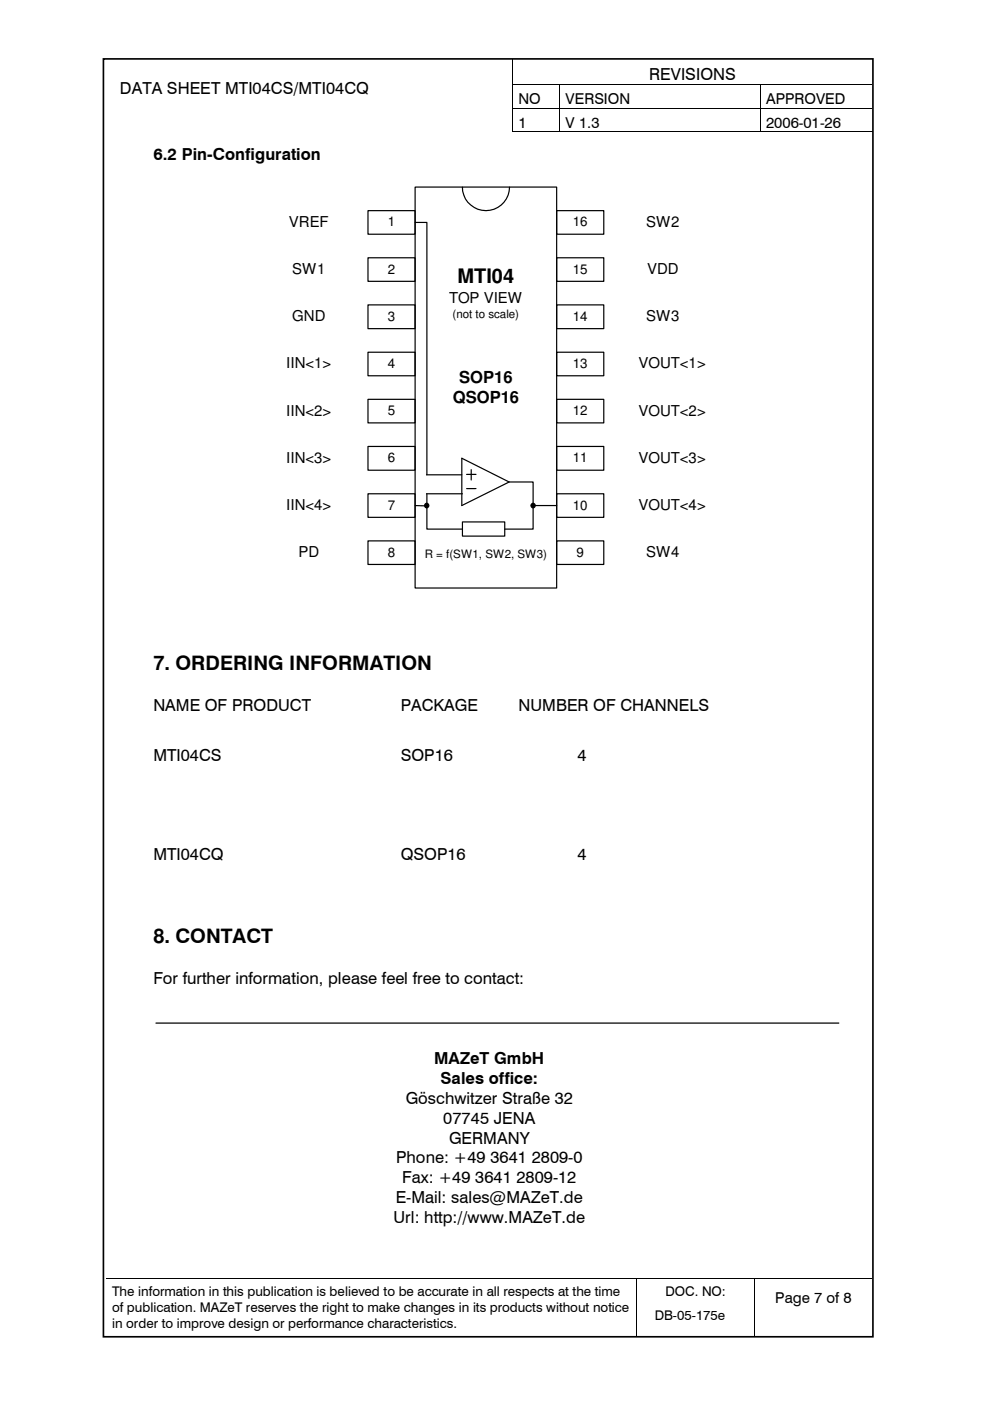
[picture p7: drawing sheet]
<svg xmlns="http://www.w3.org/2000/svg" width="210mm" height="297mm" viewBox="0 0 210 297" stroke-linecap="round" stroke-linejoin="round" font-family="sans-serif">
<defs><g id="words">
<g font-size="4.2">
<text x="97" y="60">MTI04</text>
<text x="32.5" y="142.1">7. ORDERING INFORMATION</text>
<text x="32.5" y="200">8. CONTACT</text>
</g>
<g font-size="3.5">
<text x="137.7" y="16.9">REVISIONS</text>
<text x="25.4" y="19.9">DATA SHEET MTI04CS/MTI04CQ</text>
<text x="32.5" y="34">6.2 Pin-Configuration</text>
<text x="97.4" y="81.3">SOP16</text>
<text x="96" y="85.5">QSOP16</text>
<text x="32.5" y="150.7">NAME OF PRODUCT</text>
<text x="85" y="150.7">PACKAGE</text>
<text x="109.9" y="150.7">NUMBER OF CHANNELS</text>
<text x="32.5" y="161.2">MTI04CS</text>
<text x="85" y="161.2">SOP16</text>
<text x="122.4" y="161.2">4</text>
<text x="32.5" y="182.4">MTI04CQ</text>
<text x="85" y="182.4">QSOP16</text>
<text x="122.4" y="182.4">4</text>
<text x="32.5" y="208.6">For further information, please feel free to contact:</text>
<text x="92.1" y="225.6">MAZeT GmbH</text>
<text x="93.4" y="229.8">Sales office:</text>
<text x="86" y="234">Göschwitzer Straße 32</text>
<text x="94" y="238.3">07745 JENA</text>
<text x="95.2" y="242.5">GERMANY</text>
<text x="84" y="246.7">Phone: +49 3641 2809-0</text>
<text x="85.3" y="250.9">Fax: +49 3641 2809-12</text>
<text x="83.9" y="255.1">E-Mail: sales@MAZeT.de</text>
<text x="83.4" y="259.4">Url: http://www.MAZeT.de</text>
</g>
<g font-size="3.2">
<text x="109.9" y="22">NO</text>
<text x="119.9" y="22">VERSION</text>
<text x="162.4" y="22">APPROVED</text>
<text x="109.9" y="27.1">1</text>
<text x="119.9" y="27.1">V 1.3</text>
<text x="162.4" y="27.1">2006-01-26</text>
<text x="61.3" y="48.1">VREF</text>
<text x="137" y="48.1">SW2</text>
<text x="62" y="58.2">SW1</text>
<text x="137.2" y="58.2">VDD</text>
<text x="95.2" y="64.2">TOP VIEW</text>
<text x="62" y="68.1">GND</text>
<text x="137" y="68.1">SW3</text>
<text x="60.7" y="78.1">IIN&lt;1&gt;</text>
<text x="135.4" y="78.1">VOUT&lt;1&gt;</text>
<text x="60.7" y="88.1">IIN&lt;2&gt;</text>
<text x="135.4" y="88.1">VOUT&lt;2&gt;</text>
<text x="60.7" y="98.1">IIN&lt;3&gt;</text>
<text x="135.4" y="98.1">VOUT&lt;3&gt;</text>
<text x="60.7" y="108.2">IIN&lt;4&gt;</text>
<text x="135.4" y="108.2">VOUT&lt;4&gt;</text>
<text x="63.3" y="118.2">PD</text>
<text x="137" y="118.2">SW4</text>
<text x="164.4" y="276.3">Page 7 of 8</text>
</g>
<g font-size="2.8">
<text x="82.2" y="48">1</text>
<text x="121.5" y="48">16</text>
<text x="82.2" y="58">2</text>
<text x="121.5" y="58">15</text>
<text x="82.2" y="68">3</text>
<text x="121.5" y="68">14</text>
<text x="82.2" y="78">4</text>
<text x="121.5" y="78">13</text>
<text x="82.2" y="88">5</text>
<text x="121.5" y="88">12</text>
<text x="82.2" y="98">6</text>
<text x="121.5" y="98">11</text>
<text x="82.2" y="108">7</text>
<text x="121.5" y="108">10</text>
<text x="82.2" y="118">8</text>
<text x="122.3" y="118">9</text>
<text x="23.7" y="274.9">The information in this publication is believed to be accurate in all respects at the time</text>
<text x="141.1" y="274.9">DOC. NO:</text>
<text x="23.7" y="278.3">of publication. MAZeT reserves the right to make changes in its products without notice</text>
<text x="23.7" y="281.6">in order to improve design or performance characteristics.</text>
<text x="138.8" y="280">DB-05-175e</text>
</g>
<g font-size="2.5">
<text x="96" y="67.4">(not to scale)</text>
<text x="90" y="118.4">R = f(SW1, SW2, SW3)</text>
</g>
</g></defs>
<g fill="none" stroke="#000" stroke-width=".21">
<path d="M108.7 12.5v5.3M108.7 17.9v4.9M108.8 17.9h9.8M118.7 17.9v4.9M118.8 17.9h42.3M161.2 17.9v4.9M161.3 17.9h23.6M108.7 23v4.9M108.8 22.9h9.8M108.8 28h9.8M118.7 23v4.9M118.8 22.9h42.3"/>
<path d="M118.8 28h42.3M161.2 23v4.9M161.3 22.9h23.6M161.3 28h23.7M22.5 271.1h112.5M135 271.1v12.3M135.1 271.1h24.9M160.1 271.1v12.3M160.1 271.1h24.6"/>
</g>
<path d="M108.6 17.8h.2v.1h-.2zM118.6 17.8h.2v.1h-.2zM161.1 17.8h.2v.1h-.2zM108.6 22.8h.2v.2h-.2zM108.6 27.9h.2v.2h-.2zM118.6 22.8h.2v.2h-.2zM118.6 27.9h.2v.2h-.2zM161.1 22.8h.2v.2h-.2zM161.1 27.9h.2v.2h-.2zM135 271h.1v.1h-.1zM160 271h.1v.1h-.1z" fill="#000"/>
<path d="M21.9 12.5h163.2v270.9h-163.2z" fill="none" stroke="#000" stroke-width=".35"/>
<g fill="none" stroke="#000" stroke-width=".25">
<path d="M88 39.7h30v85h-30zM98 39.7a5 5 0 0 0 5 5 5 5 0 0 0 5-5M78 44.7h10v5h-10zM78 54.7h10v4.9h-10zM88 47.2h2.5v53.5M118 44.7h10v5h-10zM118 54.7h10v4.9h-10zM78 64.6h10v5.1h-10zM78 74.7h10v5h-10zM118 64.6h10v5.1h-10zM118 74.7h10v5h-10zM78 84.7h10v5h-10z"/>
<path d="M78 94.7h10v5h-10zM97.9 97.2l10 5-10 5zM99.9 99.6v2.2M118 84.7h10v5h-10zM118 94.7h10v5h-10zM78 104.7h10v5h-10zM78 114.7h10v5h-10zM88 107.2l2.6 .1M90.4 100.7h7.5M90.4 104.7h7.6M90.5 104.7v7.5h7.5M98 110.7h9v3h-9z"/>
<path d="M98.9 103.6h2M98.9 100.6h2M108 102.2h5v5h5M113 107.2v5h-6M118 104.7h10v5h-10zM118 114.7h10v5h-10z"/>
<circle cx="90.5" cy="107.2" r=".46"/>
<circle cx="113" cy="107.2" r=".47"/>
</g>
<g fill="#000">
<circle cx="90.5" cy="107.2" r=".46"/>
<circle cx="113" cy="107.2" r=".47"/>
</g>
<path d="M33.1 216.9h144.7" fill="none" stroke="#000" stroke-width=".26"/>
<use href="#words"/>
</svg>
